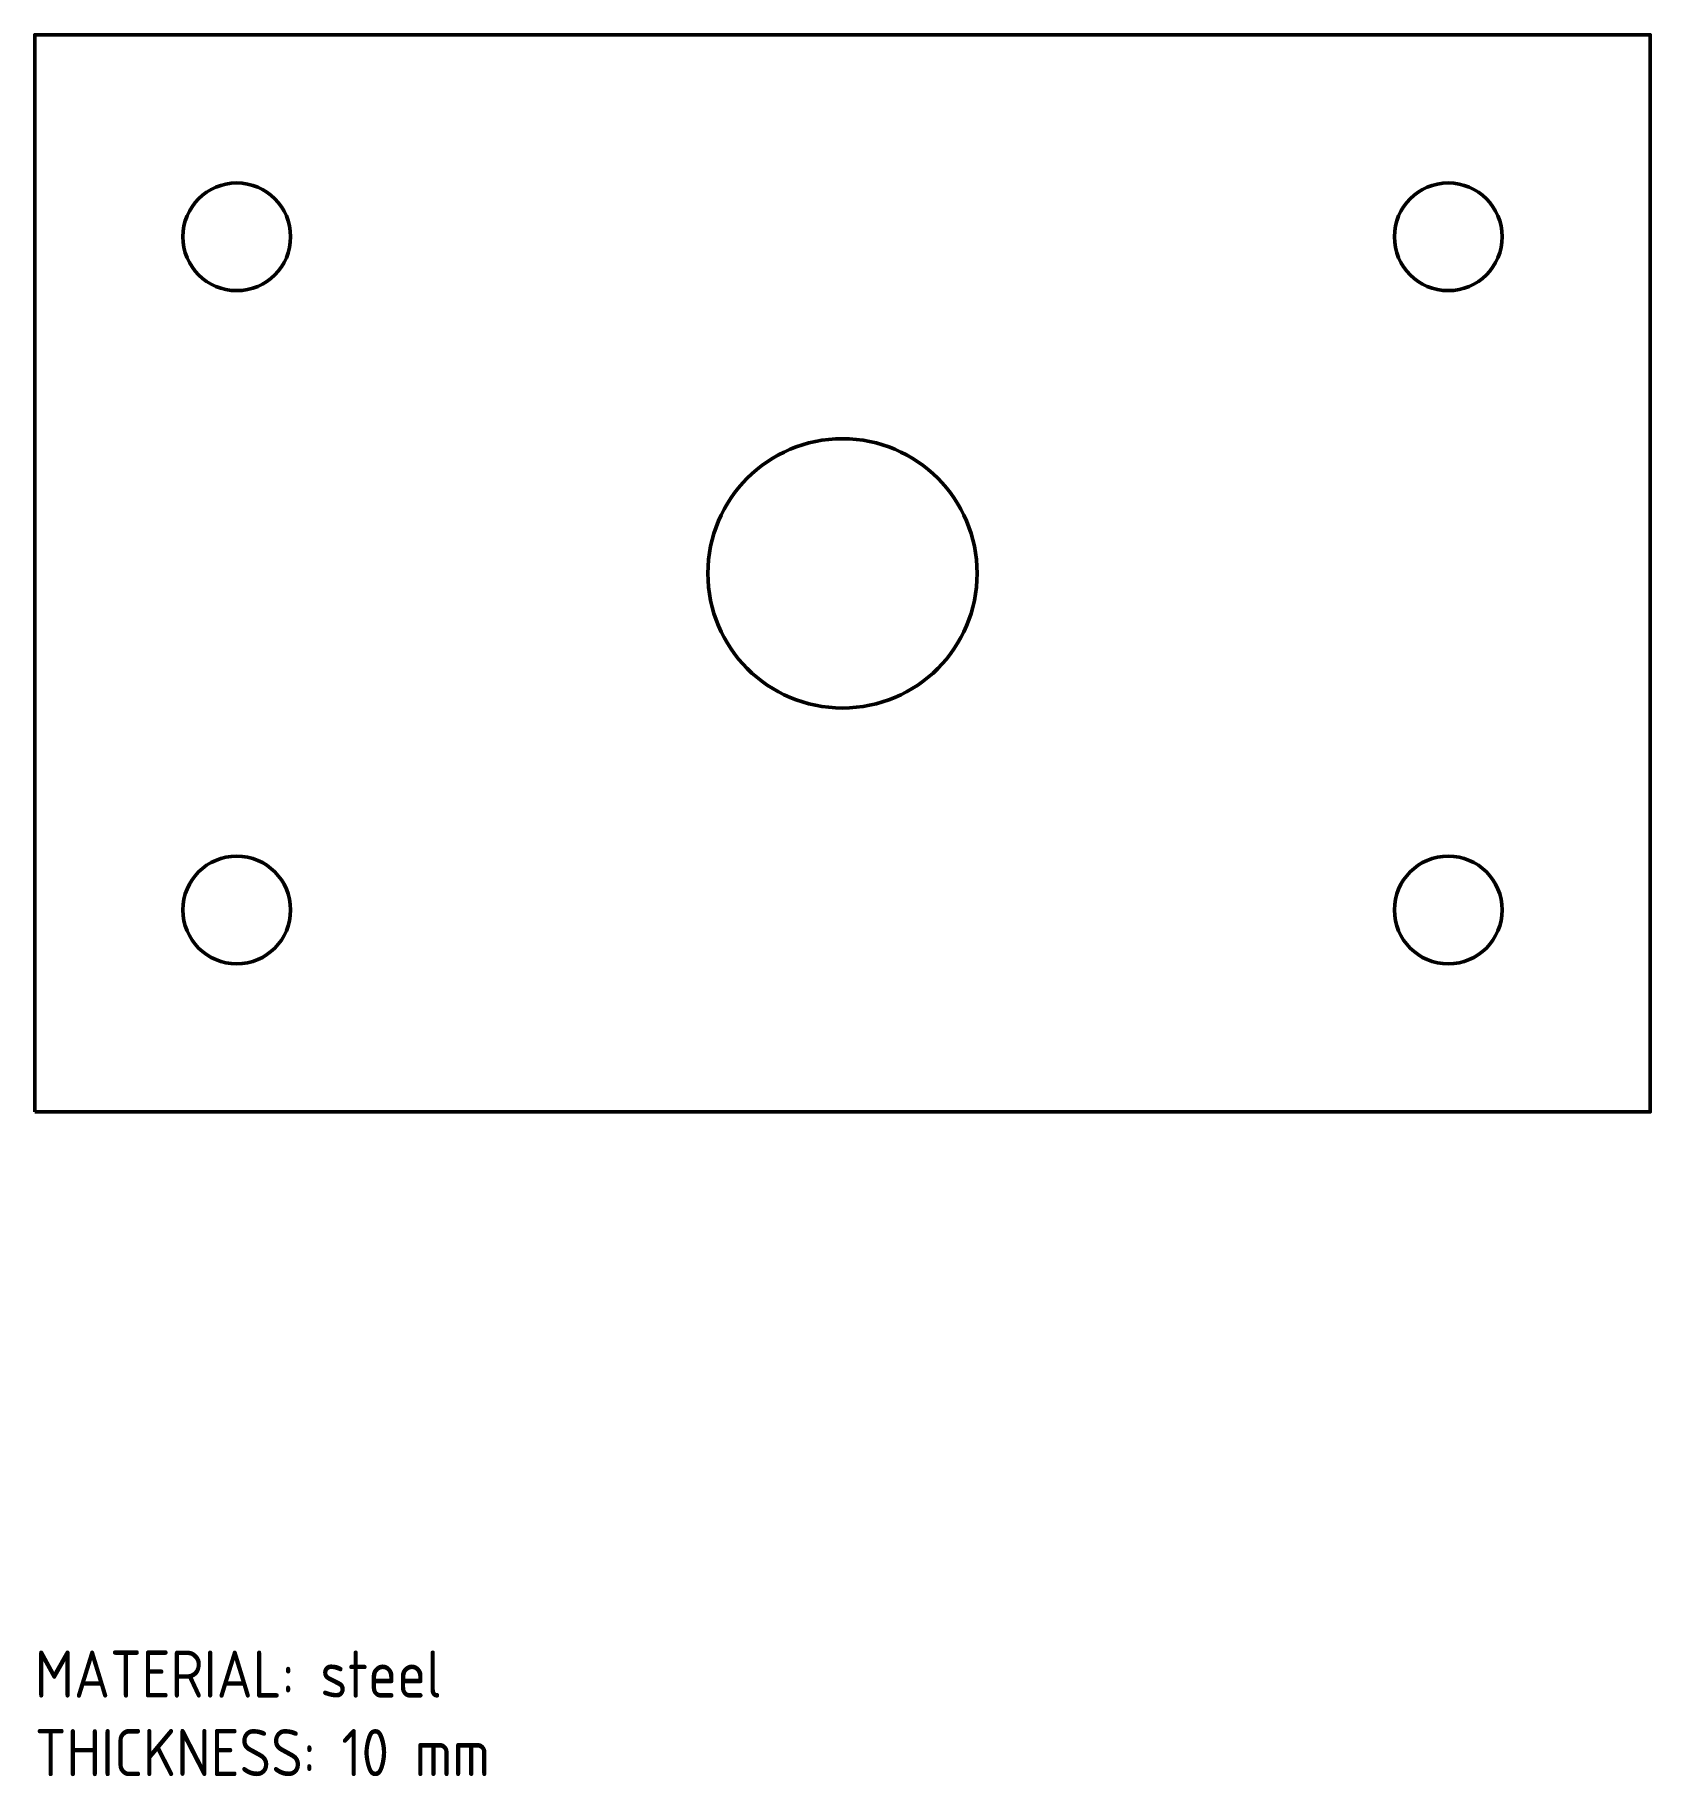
# Model space of a CAD drawing. Header units: millimetres. Extents: x 0 to 120, y -49 to 80.
import ezdxf

# ---------------------------------------------------------------- set-up
doc = ezdxf.new("R2010")
doc.units = ezdxf.units.MM
for name, color, linetype, lineweight in [('HOLES', 7, 'Continuous', 50), ('OUTLINE', 7, 'Continuous', 50), ('TEXT', 7, 'Continuous', 25)]:
    doc.layers.add(name, color=color, linetype=linetype, lineweight=lineweight)
doc.styles.get("Standard").update_dxf_attribs({"font": 'gbenor.shx', "bigfont": 'gbcbig.shx'})

msp = doc.modelspace()

# ---------------------------------------------------------------- linework, layer by layer
at = {"layer": 'HOLES'}
for centre, radius in [((15, 65), 4), ((105, 65), 4), ((60, 40), 10), ((15, 15), 4), ((105, 15), 4)]:
    msp.add_circle(centre, radius, dxfattribs=at)
at = {"layer": 'OUTLINE'}
msp.add_lwpolyline([(0, 0), (120, 0), (120, 80), (0, 80)], close=True, dxfattribs=at)

# ---------------------------------------------------------------- texts
at = {"layer": 'TEXT', "insert": (0, -40), "char_height": 3.5, "attachment_point": 1}
msp.add_mtext('MATERIAL: steel\\PTHICKNESS: 10 mm', dxfattribs=at)

doc.saveas('drawing.dxf')
